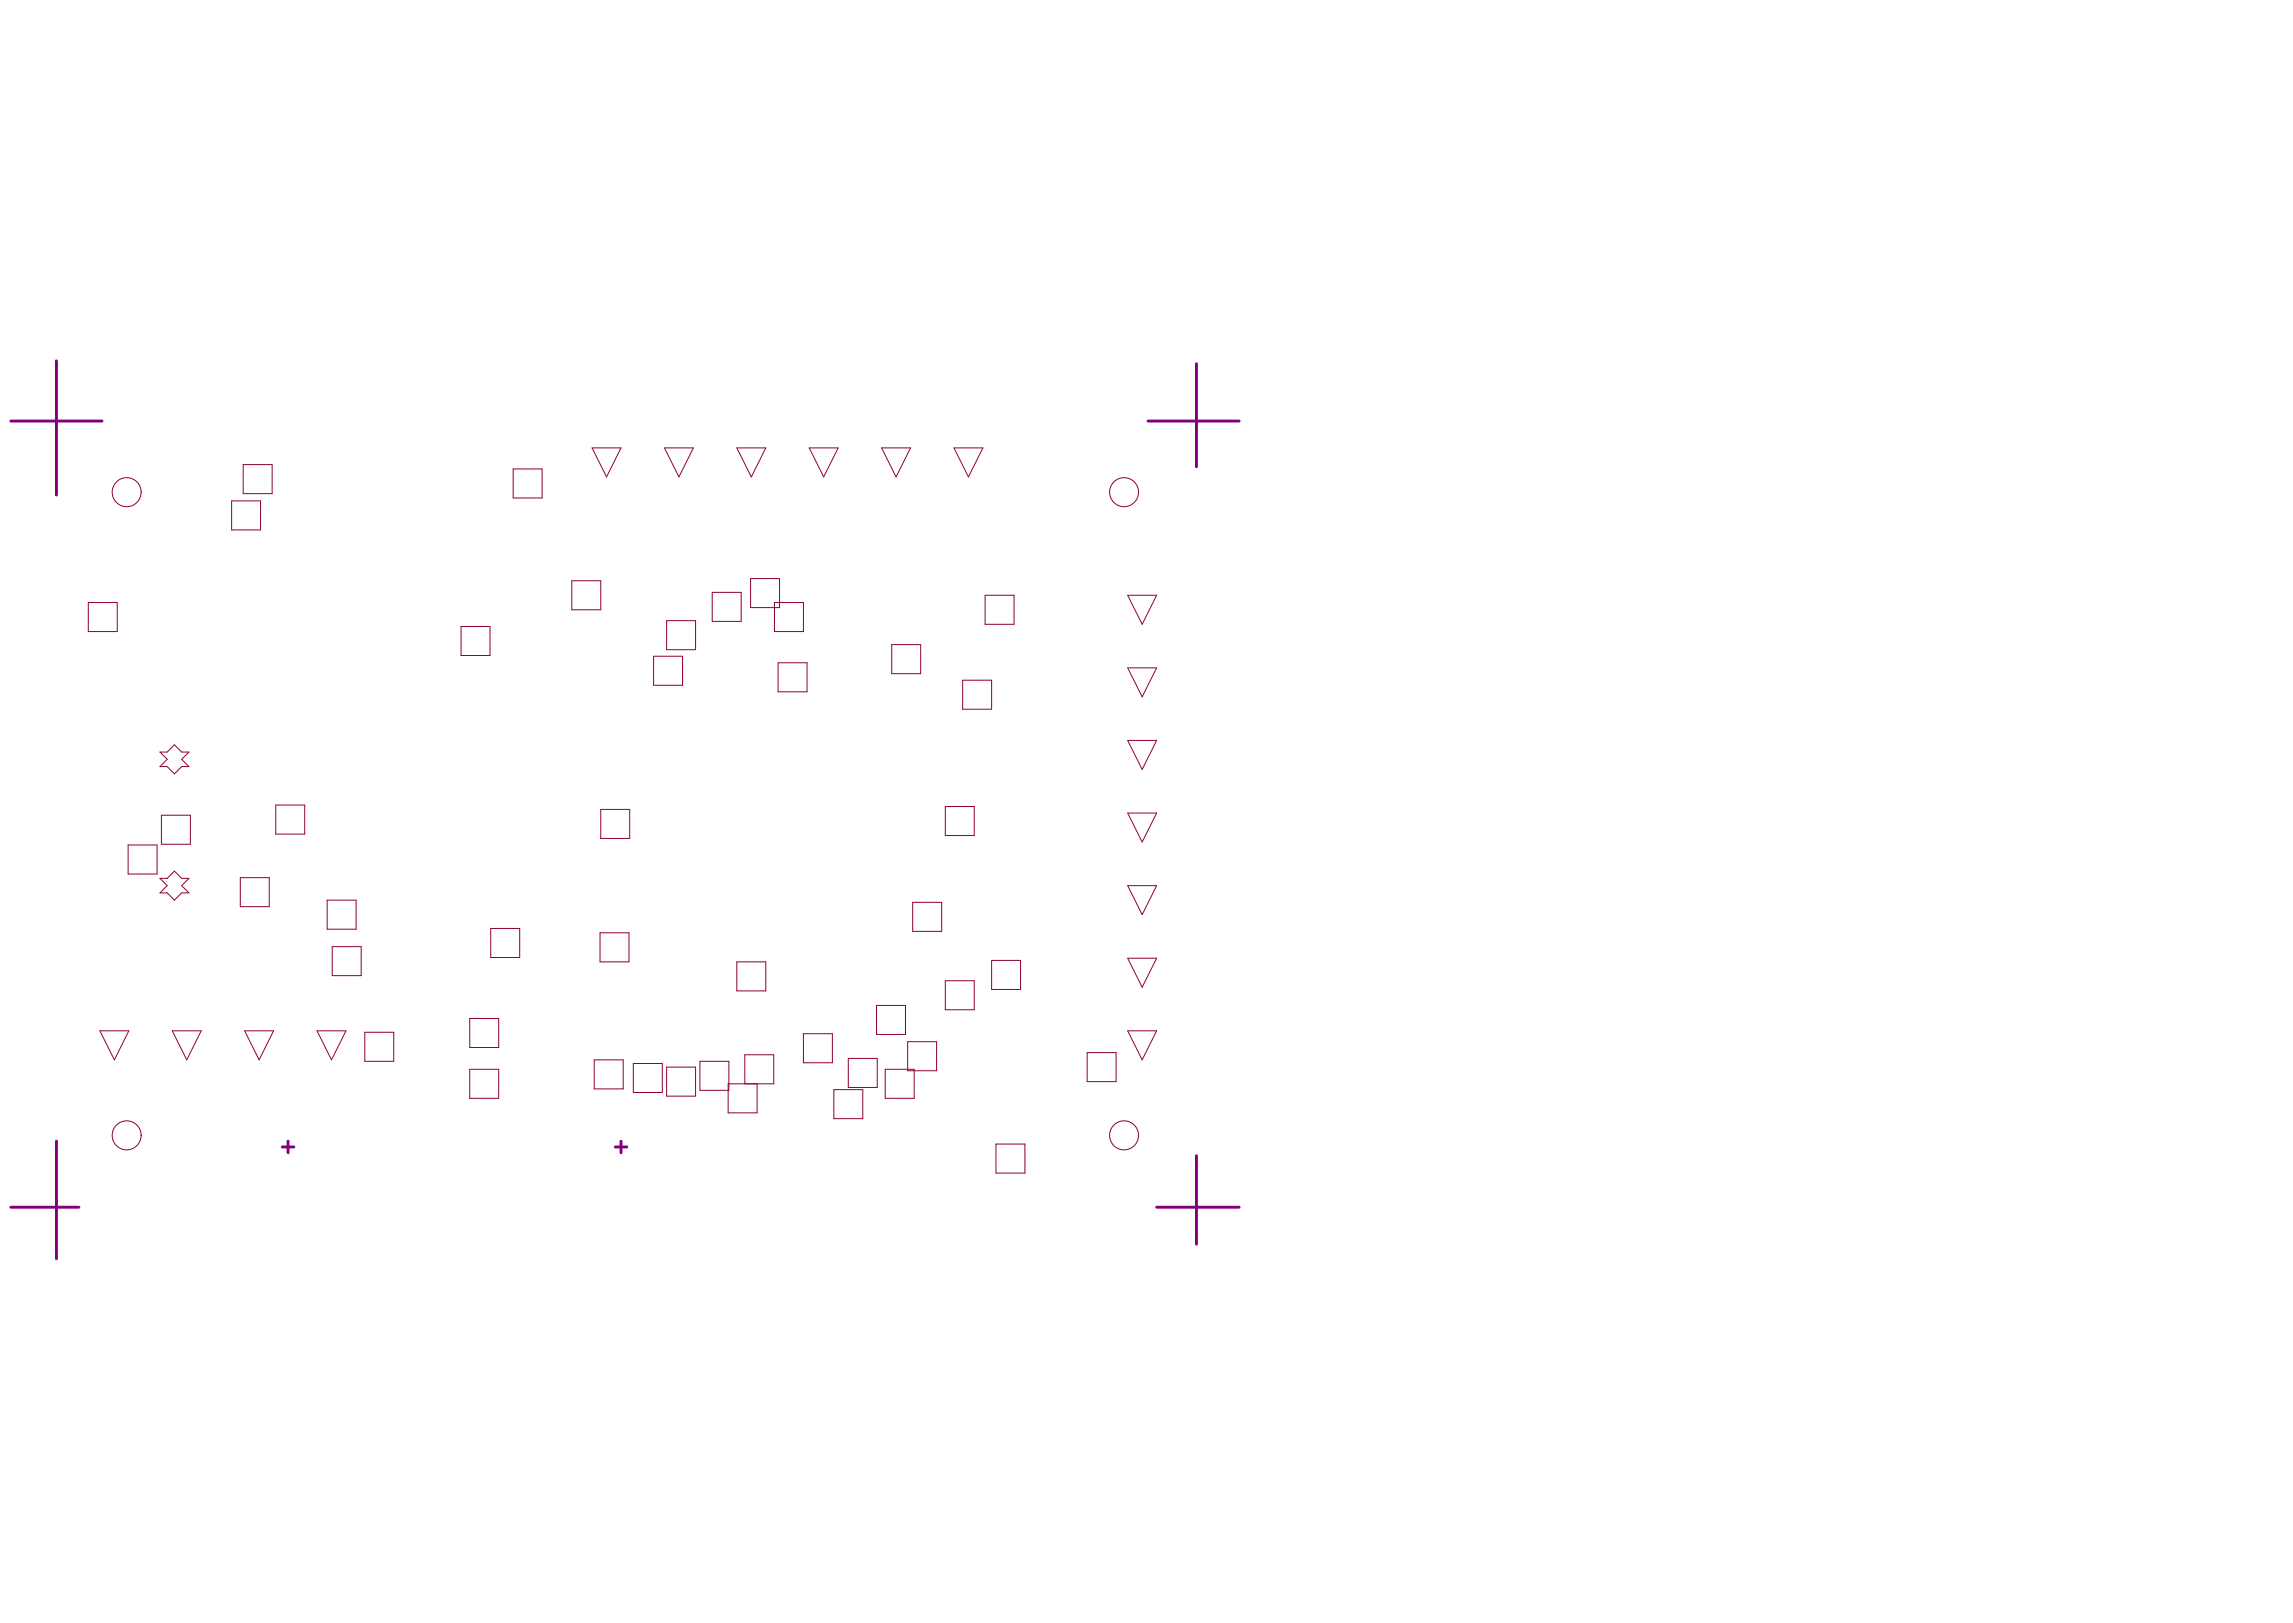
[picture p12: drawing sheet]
<svg xmlns="http://www.w3.org/2000/svg" width="840mm" height="594mm" viewBox="0 0 840 594" stroke-linecap="round" stroke-linejoin="round" font-family="sans-serif">
<path d="M20.7 132.1v49.1M438.1 133.1v37.8M4 154.1h33.4M420.3 154.1h33.4M20.7 417.7v43.1M103.4 419.8h4.2M105.5 417.7v4.3M225.3 419.8h4.2M227.4 417.7v4.3M438.1 423v32.4M4 441.9h24.9M423.5 441.9h30.2" fill="none" stroke="#800080" stroke-width="1.1"/>
<g fill="none" stroke="#8d0034" stroke-width=".37">
<path d="M89.1 170.1h10.6v10.6h-10.6zM187.9 171.7h10.6v10.6h-10.6zM216.8 163.9h10.6l-5.3 10.7zM243.3 163.9h10.6l-5.3 10.7zM269.8 163.9h10.6l-5.3 10.7zM296.3 163.9h10.6l-5.3 10.7zM322.8 163.9h10.6l-5.3 10.7zM349.3 163.9h10.6l-5.3 10.7zM84.8 183.3h10.6v10.7h-10.6zM209.4 212.6h10.6v10.6h-10.6zM260.8 216.8h10.6v10.7h-10.6zM274.8 211.8h10.6v10.6h-10.6z"/>
<path d="M360.7 217.9h10.6v10.6h-10.6zM412.9 217.9h10.6l-5.3 10.6zM32.3 220.5h10.6v10.7h-10.6zM168.8 229.3h10.6v10.6h-10.6zM244.1 227.2h10.6v10.6h-10.6zM283.6 220.5h10.6v10.7h-10.6zM326.5 236h10.6v10.6h-10.6zM239.3 240.2h10.6v10.6h-10.6zM284.9 242.6h10.6v10.6h-10.6zM352.5 249h10.6v10.6h-10.6zM412.9 244.5h10.6l-5.3 10.6zM58.6 275.3h2.6l2.7-2.7 2.6 2.7h2.7l-2.7 2.6 2.7 2.7h-2.7l-2.6 2.7-2.7-2.7h-2.6l2.6-2.7z"/>
<path d="M412.9 271h10.6l-5.3 10.7zM59.1 298.4h10.6v10.6h-10.6zM101 294.7h10.6v10.6h-10.6zM220 296.3h10.6v10.6h-10.6zM346.1 295.2h10.6v10.6h-10.6zM412.9 297.6h10.6l-5.3 10.6zM46.9 309.3h10.6v10.6h-10.6zM58.6 321.5h2.6l2.7-2.6 2.6 2.6h2.7l-2.7 2.7 2.7 2.6h-2.7l-2.6 2.7-2.7-2.7h-2.6l2.6-2.6zM88 321.3h10.6v10.6h-10.6zM119.8 329.5h10.6v10.6h-10.6zM179.7 339.9h10.6v10.6h-10.6zM334.2 330.3h10.6v10.6h-10.6z"/>
<path d="M412.9 324.2h10.6l-5.3 10.6zM121.6 346.5h10.7v10.6h-10.7zM219.7 341.4h10.6v10.7h-10.6zM269.8 352.1h10.6v10.6h-10.6zM346.1 359h10.6v10.6h-10.6zM363.1 351.5h10.6v10.7h-10.6zM412.9 350.7h10.6l-5.3 10.7zM36.6 377.3h10.6l-5.3 10.6zM63.1 377.3h10.6l-5.3 10.6zM89.6 377.3h10.6l-5.3 10.6zM116.1 377.3h10.6l-5.3 10.6zM133.6 377.9h10.6v10.6h-10.6z"/>
<path d="M172 372.8h10.6v10.6h-10.6zM294.2 378.4h10.6v10.6h-10.6zM321 368h10.6v10.6h-10.6zM412.9 377.3h10.6l-5.3 10.6zM172 391.4h10.6v10.6h-10.6zM217.6 387.9h10.6v10.7h-10.6zM231.9 389.3h10.6v10.6h-10.6zM244.1 390.6h10.6v10.6h-10.6zM256.3 388.5h10.6v10.6h-10.6zM272.7 396.7v-10.6h10.6v10.6h-16.7v10.6h10.6v-10.6M305.3 398.8h10.6v10.7h-10.6zM310.6 387.4h10.6v10.6h-10.6z"/>
<path d="M324.1 391.4h10.6v10.6h-10.6zM332.3 381.3h10.7v10.6h-10.7zM398.1 385.3h10.6v10.6h-10.6zM364.7 418.8h10.6v10.6h-10.6z"/>
<circle cx="46.4" cy="180.2" r="5.3"/>
<circle cx="411.6" cy="180.2" r="5.3"/>
<circle cx="46.4" cy="415.6" r="5.3"/>
<circle cx="411.6" cy="415.6" r="5.3"/>
</g>
</svg>
